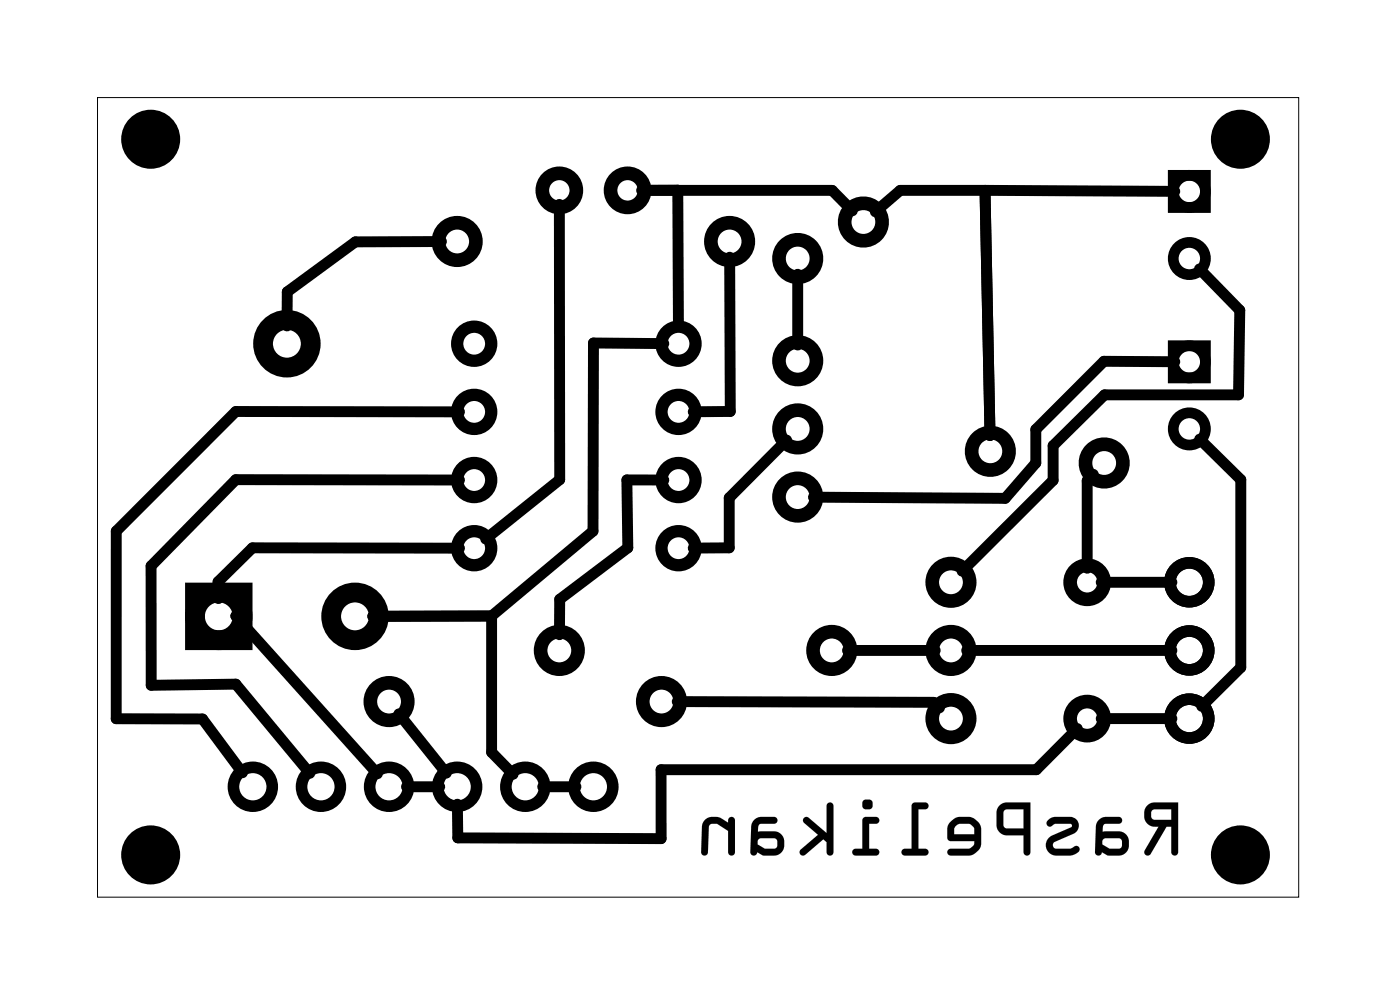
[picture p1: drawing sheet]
<svg xmlns="http://www.w3.org/2000/svg" width="52mm" height="37mm" viewBox="0 0 52 37" stroke-linecap="round" stroke-linejoin="round" font-family="sans-serif">
<path d="M3.6 3.6h44.8v29.8h-44.8z" fill="none" stroke="#000" stroke-width=".04"/>
<g fill="none" stroke="#000" stroke-width=".51">
<circle cx="17" cy="9" r=".7"/>
<circle cx="20.9" cy="7.1" r=".64"/>
<circle cx="23.4" cy="7.1" r=".64"/>
<circle cx="27.2" cy="9" r=".7"/>
<circle cx="29.7" cy="9.6" r=".7"/>
<circle cx="29.7" cy="16" r=".7"/>
<circle cx="29.7" cy="13.4" r=".7"/>
<circle cx="29.7" cy="18.5" r=".7"/>
<circle cx="32.2" cy="8.3" r=".7"/>
<circle cx="36.9" cy="16.8" r=".7"/>
<circle cx="41.2" cy="17.3" r=".7"/>
<circle cx="14.5" cy="26.1" r=".7"/>
<circle cx="20.9" cy="24.2" r=".7"/>
<circle cx="24.7" cy="26.1" r=".7"/>
<circle cx="31" cy="24.2" r=".7"/>
<circle cx="35.5" cy="24.2" r=".7"/>
<circle cx="35.5" cy="21.7" r=".7"/>
<circle cx="35.5" cy="26.8" r=".7"/>
<circle cx="40.5" cy="26.8" r=".64"/>
<circle cx="40.5" cy="21.7" r=".64"/>
</g>
<g fill="#000">
<circle cx="5.6" cy="5.2" r="1.1"/>
<circle cx="46.3" cy="5.2" r="1.1"/>
<circle cx="5.6" cy="31.9" r="1.1"/>
<circle cx="46.3" cy="31.9" r="1.1"/>
</g>
<g fill="#000">
<path d="M42.8 30a.47 .47 0 0 0-.1 .6 .47 .47 0 0 0 .5 .2l-.5 .9a.13 .13 0 0 0 0 .2 .13 .13 0 0 0 .2-.1l.6-1h.2v1a.13 .13 0 0 0 .1 .1 .13 .13 0 0 0 .1-.1v-1.9h-.8zM42.8 30l.3-.1h.8v1.9a.13 .13 0 0 1-.1 .1 .13 .13 0 0 1-.1-.1v-1h-.2l-.6 1a.13 .13 0 0 1-.2 .1 .13 .13 0 0 1 0-.2l.5-.9a.46 .46 0 0 1-.5-.2 .46 .46 0 0 1 .1-.6zM43 30.2h.7v.4l-.7-.1-.1-.1zM43 30.2l-.1 .2 .1 .1 .7 .1v-.4zM41 30.6l-.1 .2-.1 1a.13 .13 0 0 0 .2 .1 .13 .13 0 0 0 .1-.1l.2 .1h.4a.46 .46 0 0 0 .4-.5 .46 .46 0 0 0-.4-.4h-.6l.1-.3h.5a.13 .13 0 0 0 .1-.1 .13 .13 0 0 0-.1-.2h-.5zM41 30.5l.2-.1h.5a.14 .14 0 0 1 .2 .2 .13 .13 0 0 1-.2 .1h-.5l-.1 .3h.6a.46 .46 0 0 1 .4 .4 .46 .46 0 0 1-.4 .5h-.4l-.2-.1a.13 .13 0 0 1-.1 .1 .13 .13 0 0 1-.2-.1l.1-1zM41.1 31.3l.7-.1v.4h-.4l-.3-.1zM41.1 31.3v.2l.3 .1h.4v-.4zM39.1 30.6a.14 .14 0 0 0 0 .2 .14 .14 0 0 0 .2-.1h.6l.1 .1-.9 .4-.1 .3a.39 .39 0 0 0 .4 .4h.5l.3-.2a.14 .14 0 0 0 0-.2 .14 .14 0 0 0-.2 .1h-.6l-.1-.1v-.1l.7-.3a.33 .33 0 0 0 .2-.4 .33 .33 0 0 0-.3-.3h-.5zM39.1 30.6a.97 .97 0 0 1 1-.1l.1 .3-.1 .2-.8 .4v.1l.1 .1h.6a.15 .15 0 0 1 .2-.1 .15 .15 0 0 1 0 .3 .88 .88 0 0 1-1.2-.2v-.2l.1-.2 .9-.4-.1-.1h-.5a.17 .17 0 0 1-.2 .1 .17 .17 0 0 1-.2-.2zM37.3 30a.8 .8 0 0 0 .1 1.1h.8v.7a.13 .13 0 0 0 .1 .1 .13 .13 0 0 0 .1-.1v-1.9h-.9zM37.3 30l.2-.1h.9v1.9a.13 .13 0 0 1-.1 .1 .13 .13 0 0 1-.1-.1v-.7h-.7a.39 .39 0 0 1-.3-.4v-.4zM37.5 30.2h.7v.7l-.7-.1zM37.5 30.2v.6l.7 .1v-.7zM35.5 30.6l-.2 .3 .1 .4h.9v.1l-.1 .2h-.7a.14 .14 0 0 0-.2 .2 .13 .13 0 0 0 .2 .1h.7l.3-.2a1.05 1.05 0 0 0 .1-.9l-.2-.2a.63 .63 0 0 0-.6-.2zM35.5 30.6l.2-.2 .6 .1 .3 .3a1.06 1.06 0 0 1-.1 .9l-.3 .2h-.7a.13 .13 0 0 1-.2-.1 .14 .14 0 0 1 .2-.2h.7l.1-.3h-.9l-.1-.4zM35.7 30.8l.5-.1 .1 .1v.3h-.7zM35.7 30.8l-.1 .3h.7v-.3l-.1-.1zM34 29.9v1.7h-.3a.13 .13 0 0 0-.1 .2 .13 .13 0 0 0 .1 .1h.8a.13 .13 0 0 0 .1-.1 .13 .13 0 0 0-.1-.2h-.2v-1.4h.2a.13 .13 0 0 0 .1-.2 .13 .13 0 0 0-.1-.1zM34 29.9h.5a.13 .13 0 0 1 .1 .1 .13 .13 0 0 1-.1 .2h-.2v1.4h.2a.13 .13 0 0 1 .1 .2 .13 .13 0 0 1-.1 .1h-.8a.13 .13 0 0 1-.1-.1 .13 .13 0 0 1 .1-.2h.3zM32.2 30.5v1.1h-.3a.13 .13 0 0 0-.1 .2 .13 .13 0 0 0 .1 .1h.8a.13 .13 0 0 0 .1-.1 .13 .13 0 0 0-.1-.2h-.3v-.9h.3a.13 .13 0 0 0 .1-.1 .13 .13 0 0 0-.1-.2zM32.2 30.5l.5-.1a.13 .13 0 0 1 .1 .2 .13 .13 0 0 1-.1 .1h-.3v.9h.3a.13 .13 0 0 1 .1 .2 .13 .13 0 0 1-.1 .1h-.8a.13 .13 0 0 1-.1-.1 .13 .13 0 0 1 .1-.2h.3zM32.1 30a.2 .2 0 0 0 .4 0 .2 .2 0 0 0-.4 0zM32.1 30a.25 .25 0 0 1 .5 0 .25 .25 0 0 1-.5 0zM30 30.5v.2l.5 .4-.6 .6a.13 .13 0 0 0 0 .1 .13 .13 0 0 0 .1 .1l.7-.6 .1 .1v.4a.13 .13 0 0 0 .2 .1 .13 .13 0 0 0 .1-.1v-1.8a.13 .13 0 0 0-.1-.1 .13 .13 0 0 0-.2 .1v1l-.6-.5zM30 30.5h.2l.6 .5v-1a.13 .13 0 0 1 .2-.1 .13 .13 0 0 1 .1 .1v1.8a.13 .13 0 0 1-.1 .1 .13 .13 0 0 1-.2-.1v-.4l-.1-.1-.7 .6a.13 .13 0 0 1-.2-.1 .13 .13 0 0 1 .1-.1l.6-.6-.5-.4zM28.1 30.6l-.1 .2v1a.13 .13 0 0 0 .1 .1 .13 .13 0 0 0 .1-.1l.3 .1h.4a.46 .46 0 0 0 .4-.5 .46 .46 0 0 0-.4-.4h-.6v-.3h.6a.13 .13 0 0 0 .1-.1 .13 .13 0 0 0-.1-.2h-.5zM28.1 30.5l.3-.1h.5a.13 .13 0 0 1 .1 .2 .13 .13 0 0 1-.1 .1h-.6v.3h.6a.46 .46 0 0 1 .4 .4 .46 .46 0 0 1-.4 .5h-.4l-.3-.1a.13 .13 0 0 1-.1 .1 .13 .13 0 0 1-.1-.1v-1zM28.3 31.3l.6-.1 .1 .4h-.5l-.2-.1zM28.3 31.3v.2l.2 .1h.5l-.1-.4zM26.3 30.6l-.1 .2-.1 1a.13 .13 0 0 0 .2 .1 .13 .13 0 0 0 .1-.1v-1l.2-.1h.1l.5 .3v.8a.13 .13 0 0 0 .1 .1 .13 .13 0 0 0 .1-.1v-1.2a.13 .13 0 0 0-.1-.2 .13 .13 0 0 0-.1 .2v.1l-.5-.3zM26.3 30.5l.4-.1 .5 .3v-.1a.13 .13 0 0 1 .1-.2 .13 .13 0 0 1 .1 .2v1.2a.13 .13 0 0 1-.1 .1 .13 .13 0 0 1-.1-.1v-.8l-.5-.3h-.1l-.2 .1v1a.13 .13 0 0 1-.1 .1 .13 .13 0 0 1-.2-.1l.1-1z"/>
<path d="M42.8 30a.47 .47 0 0 0-.1 .6 .47 .47 0 0 0 .5 .2l-.5 .9a.13 .13 0 0 0 0 .2 .13 .13 0 0 0 .2-.1l.6-1h.2v1a.13 .13 0 0 0 .1 .1 .13 .13 0 0 0 .1-.1v-1.9h-.8zM43 30.2h.7v.4l-.7-.1-.1-.1zM41 30.5l-.1 .3-.1 1a.13 .13 0 0 0 .2 .1 .13 .13 0 0 0 .1-.1l.2 .1h.4a.46 .46 0 0 0 .4-.5 .46 .46 0 0 0-.4-.4h-.6l.1-.3h.5a.13 .13 0 0 0 .1-.1 .13 .13 0 0 0-.1-.2h-.5zM41.1 31.3l.7-.1v.4h-.4l-.3-.1zM39.1 30.6a.14 .14 0 0 0 0 .2 .14 .14 0 0 0 .2-.1h.6l.1 .1-.8 .3a.39 .39 0 0 0-.2 .5 .39 .39 0 0 0 .4 .3h.5l.3-.2a.17 .17 0 0 0-.1-.2 .17 .17 0 0 0-.2 .1h-.6v-.1v-.1l.7-.3a.33 .33 0 0 0 .2-.4 .33 .33 0 0 0-.3-.3h-.5zM37.3 30a.8 .8 0 0 0 .1 1.1h.8v.7a.13 .13 0 0 0 .1 .1 .13 .13 0 0 0 .1-.1v-1.9h-.9zM37.5 30.2h.7v.7l-.7-.1zM35.5 30.6l-.2 .3 .1 .4h.9v.1l-.1 .2h-.7a.14 .14 0 0 0-.2 .2 .13 .13 0 0 0 .2 .1h.7l.3-.2a1.05 1.05 0 0 0 .1-.9l-.2-.2a.63 .63 0 0 0-.6-.2zM35.7 30.8l.5-.1 .1 .1v.3h-.7zM34 29.9v1.7h-.3a.13 .13 0 0 0-.1 .2 .13 .13 0 0 0 .1 .1h.8a.13 .13 0 0 0 .1-.1 .13 .13 0 0 0-.1-.2h-.2v-1.4h.2a.13 .13 0 0 0 .1-.2 .13 .13 0 0 0-.1-.1zM32.2 30.5v1.1h-.3a.13 .13 0 0 0-.1 .2 .13 .13 0 0 0 .1 .1h.8a.13 .13 0 0 0 .1-.1 .13 .13 0 0 0-.1-.2h-.3v-.9h.3a.13 .13 0 0 0 .1-.1 .13 .13 0 0 0-.1-.2zM32.1 30a.2 .2 0 0 0 .4 0 .2 .2 0 0 0-.4 0zM30 30.5v.2l.5 .4-.6 .6a.13 .13 0 0 0-.1 .1 .13 .13 0 0 0 .2 .1l.7-.6 .1 .1v.4a.13 .13 0 0 0 .2 .1 .13 .13 0 0 0 .1-.1v-1.8a.13 .13 0 0 0-.1-.1 .13 .13 0 0 0-.2 .1v1l-.6-.5zM28.1 30.5l-.1 .3v1a.13 .13 0 0 0 .1 .1 .13 .13 0 0 0 .1-.1l.3 .1h.4a.46 .46 0 0 0 .4-.5 .46 .46 0 0 0-.4-.4h-.6v-.3h.6a.13 .13 0 0 0 .1-.1 .13 .13 0 0 0-.1-.2h-.5zM28.3 31.3l.6-.1 .1 .4h-.5l-.2-.1zM26.3 30.5l-.1 .3-.1 1a.13 .13 0 0 0 .2 .1 .13 .13 0 0 0 .1-.1v-1l.2-.1h.1l.5 .3v.8a.13 .13 0 0 0 .1 .1 .13 .13 0 0 0 .1-.1v-1.2a.13 .13 0 0 0-.1-.2 .13 .13 0 0 0-.1 .2v.1l-.5-.3z"/>
</g>
<g fill="none" stroke="#000" stroke-width=".74" stroke-linecap="butt">
<path d="M7.3 22.1h1.7v1.8h-1.7z"/>
<circle cx="10.7" cy="12.8" r=".89"/>
<circle cx="8.2" cy="23" r=".89"/>
<circle cx="13.2" cy="23" r=".89"/>
</g>
<g fill="none" stroke="#000" stroke-width=".43">
<circle cx="9.4" cy="29.3" r=".72"/>
<circle cx="12" cy="29.3" r=".72"/>
<circle cx="14.5" cy="29.3" r=".72"/>
<circle cx="17" cy="29.3" r=".72"/>
<circle cx="19.6" cy="29.3" r=".72"/>
<circle cx="22.1" cy="29.3" r=".72"/>
<circle cx="44.4" cy="21.7" r=".72"/>
<circle cx="44.4" cy="24.2" r=".72"/>
<circle cx="44.4" cy="26.8" r=".72"/>
</g>
<g fill="none" stroke="#000" stroke-width=".46">
<circle cx="17.7" cy="15.3" r=".64"/>
<circle cx="17.7" cy="17.9" r=".64"/>
<circle cx="17.7" cy="12.8" r=".64"/>
<circle cx="25.3" cy="17.9" r=".64"/>
<circle cx="25.3" cy="15.3" r=".64"/>
<circle cx="25.3" cy="12.8" r=".64"/>
<circle cx="17.7" cy="20.4" r=".64"/>
<circle cx="25.3" cy="20.4" r=".64"/>
</g>
<g fill="none" stroke="#000" stroke-width=".4">
<path d="M43.8 6.5h1.2v1.2h-1.2zM43.8 12.9h1.2v1.2h-1.2z"/>
<circle cx="44.4" cy="16" r=".6"/>
<circle cx="44.4" cy="9.6" r=".6"/>
<circle cx="44.4" cy="13.5" r=".6"/>
<circle cx="44.4" cy="7.1" r=".6"/>
</g>
<g fill="none" stroke="#000" stroke-width=".41">
<path d="M16.5 9h-3.2l-2.6 1.9v1.2M17.1 17.9h-8.3l-3.2 3.2v4.4h3.2l2.8 3.3M17.1 15.3h-8.3l-4.5 4.5v7h3.3l1.4 2M20.9 7.6v10.3l-2.8 2.2M23.9 7.1h7.1l.8 .8M24.1 7.1h1.2v5M24.8 12.8h-2.7v7l-3.8 3.2M24.8 17.9h-1.4v2.5l-2.5 1.9v1.4M27.2 9.6v5.7h-1.3M29.3 16.4l-2.1 2.2v1.8h-1.3M29.7 10.2v2.7M36.7 7.1h-3.1l-1 .8"/>
<path d="M36.7 7.1l.2 9.1M36.7 7.1h7.1M40.8 17.7l-.3 .2v3.3M43.8 13.5h-2.6l-2.6 2.5v1.3l-1.1 1.3-7.2-.1M44.7 10l1.5 1.6v3.1h-5l-1.9 1.9v1.3l-3.4 3.4M44.7 16.4l1.6 1.5v7l-1.5 1.4M8.8 23l5.3 5.8M14.9 26.6l1.7 2.2M15.2 29.3h1.2M17.1 20.4h-7.7l-1.3 1.3v.6M18.3 23h-4.4M18.3 23v5l.8 .9"/>
<path d="M20.2 29.3h1.3M25.3 26.1l9.5 .1 .2 .2M31.6 24.2h3.3M36.1 24.2h7.6M40.2 27.1l-1.6 1.6h-13.9v2.6l-7.6-.1v-1.2M41.1 26.8h2.6M41.1 21.7h2.6"/>
</g>
</svg>
